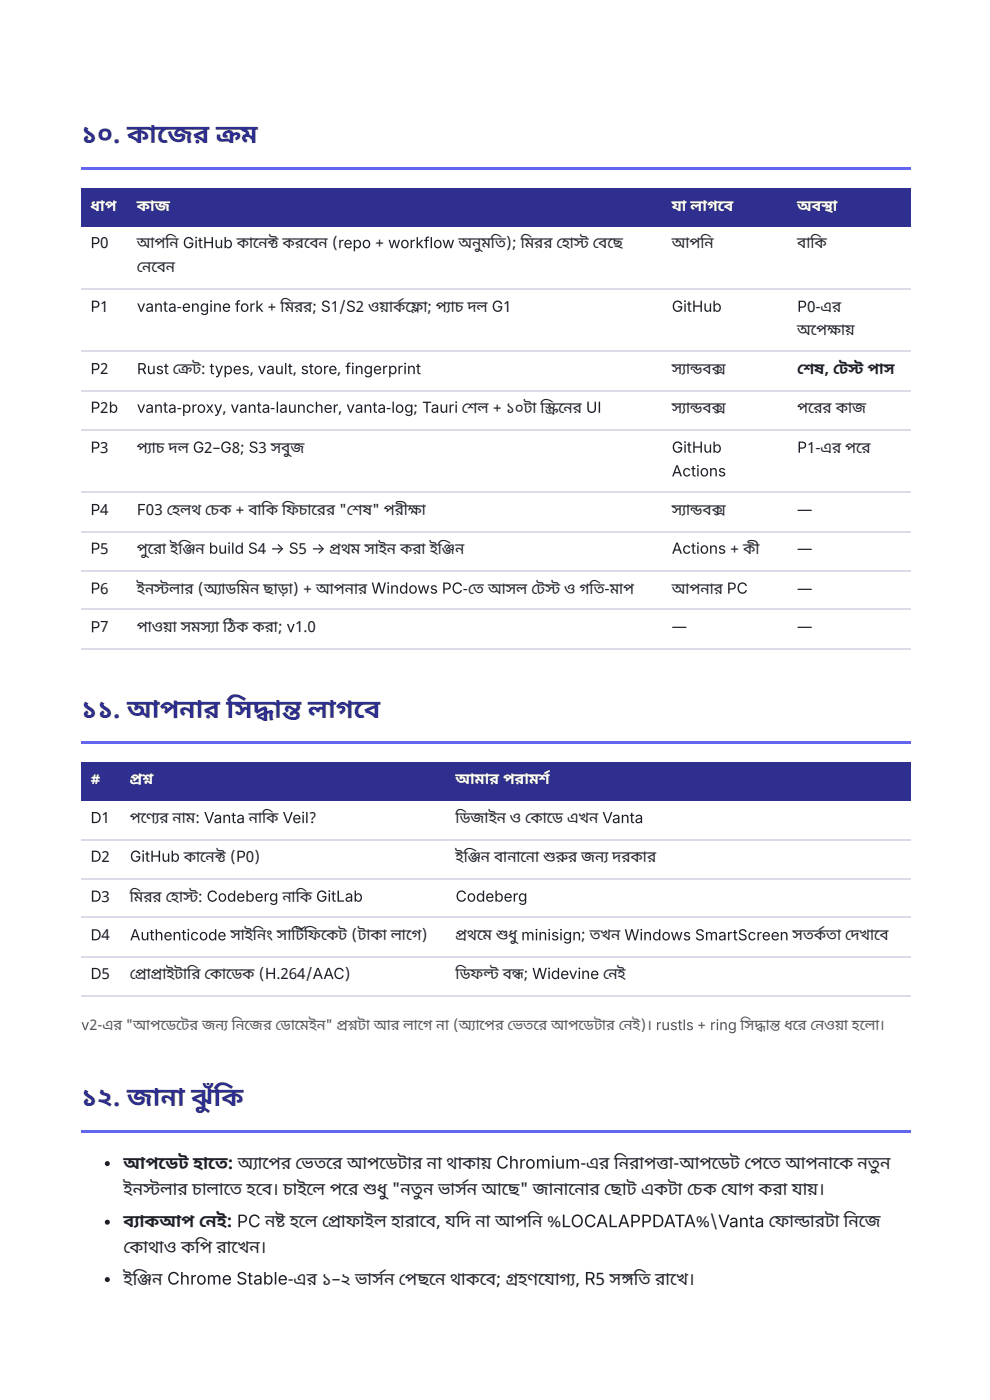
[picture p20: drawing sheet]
<svg xmlns="http://www.w3.org/2000/svg" width="210mm" height="297mm" viewBox="0 0 210 297" stroke-linecap="round" stroke-linejoin="round" font-family="sans-serif">
<defs><g id="words">
<g font-size="5.5" fill="#2e2f8f">
<text x="17.2" y="30.4">১০. কা</text>
<text x="33.3" y="30.4">জে</text>
<text x="40.9" y="30.4">র কম</text>
<text x="45.8" y="30.4">্</text>
<text x="45.8" y="30.4">র</text>
<text x="17.2" y="152.4">১১. আপনা র সি দ্ধা</text>
<text x="59.8" y="152.4">ন লা গবে</text>
<text x="59.8" y="152.4">্</text>
<text x="59.8" y="152.4">ত</text>
<text x="17.2" y="234.7">১২. জ</text>
<text x="27" y="234.7">া</text>
<text x="34.1" y="234.7">না</text>
<text x="40.6" y="234.7">ঝুঁ কি</text>
</g>
<g font-size="3.7" fill="#1d1f27">
<text x="26.2" y="247.9">আপডে</text>
<text x="37.8" y="247.9">ট হা তে</text>
<text x="48.3" y="247.9">: অ্যা</text>
<text x="55.6" y="247.9">পে</text>
<text x="59.5" y="247.9">র ভে</text>
<text x="66.6" y="247.9">তরে</text>
<text x="73.6" y="247.9">আপডে</text>
<text x="84.3" y="247.9">টা র না</text>
<text x="94.7" y="247.9">থা কা য় Chromium-এর নি রা পত্তা</text>
<text x="142.8" y="247.9">-আপডে</text>
<text x="154.8" y="247.9">ট পে</text>
<text x="161.7" y="247.9">তে</text>
<text x="166.5" y="247.9">আপনা কে</text>
<text x="181.8" y="247.9">নতু ন</text>
<text x="26.2" y="253.5">ইনসলা র চা লা তে</text>
<text x="30.4" y="253.5">্</text>
<text x="30.4" y="253.5">ট</text>
<text x="52.3" y="253.5">হবে</text>
<text x="57.7" y="253.5">। চা ইলে</text>
<text x="69.9" y="253.5">পরে</text>
<text x="77" y="253.5">শধু &quot;নতু ন ভা র্স ন আছে</text>
<text x="77" y="253.5">ু</text>
<text x="110.2" y="253.5">&quot; জ</text>
<text x="113" y="253.5">া</text>
<text x="117.3" y="253.5">না নো</text>
<text x="125" y="253.5">র ছো</text>
<text x="132.9" y="253.5">ট একটা</text>
<text x="145.7" y="253.5">চে</text>
<text x="149" y="253.5">ক যো</text>
<text x="157.5" y="253.5">গ করা</text>
<text x="167.9" y="253.5">যা য় ।</text>
<text x="26.2" y="260.4">ব্যা</text>
<text x="30.7" y="260.4">কআপ নে</text>
<text x="46" y="260.4">ই: PC নষ হলে</text>
<text x="58.4" y="260.4">্</text>
<text x="58.4" y="260.4">ট</text>
<text x="68.3" y="260.4">প্রো</text>
<text x="73.3" y="260.4">ফা ইল হা রা বে</text>
<text x="92.5" y="260.4">, যদি</text>
<text x="100.8" y="260.4">না</text>
<text x="105" y="260.4">আপনি</text>
<text x="116" y="260.4">%LOCALAPPDATA%\Vanta ফো</text>
<text x="168.3" y="260.4">ল্ডা</text>
<text x="172.7" y="260.4">রটা</text>
<text x="178.9" y="260.4">নি জে</text>
<text x="26.2" y="265.9">কো</text>
<text x="31.4" y="265.9">থা ও কপি</text>
<text x="45.9" y="265.9">রা খে</text>
<text x="52.9" y="265.9">ন।</text>
<text x="26.2" y="272.5">ইঞ্জি</text>
<text x="32.3" y="272.5">ন Chrome Stable-এর ১–২ ভা র্স ন পে</text>
<text x="88.5" y="272.5">ছনে</text>
<text x="95.4" y="272.5">থা কবে</text>
<text x="105.2" y="272.5">; গহণযো</text>
<text x="107.2" y="272.5">্</text>
<text x="107.2" y="272.5">র</text>
<text x="118.6" y="272.5">গ্য , R5 সঙতি</text>
<text x="131.7" y="272.5">্</text>
<text x="131.7" y="272.5">গ</text>
<text x="138.9" y="272.5">রা খে</text>
<text x="145.9" y="272.5">।</text>
</g>
<g font-size="3.2" fill="#fff">
<text x="19.2" y="44.7">ধা প</text>
<text x="29" y="44.7">কা</text>
<text x="32.8" y="44.7">জ</text>
<text x="142.4" y="44.7">যা</text>
<text x="146.4" y="44.7">লা গবে</text>
<text x="169" y="44.7">অবস্থা</text>
<text x="19.2" y="166.4">#</text>
<text x="27.5" y="166.4">পশ</text>
<text x="27.5" y="166.4">্্</text>
<text x="27.5" y="166.4">রন</text>
<text x="96.6" y="166.4">আমা র পরা মর্শ</text>
</g>
<g font-size="3.2" fill="#1d1f27">
<text x="19.2" y="52.7">P0</text>
<text x="29" y="52.7">আপনি</text>
<text x="38.8" y="52.7">GitHub কা নে</text>
<text x="56.7" y="52.7">ক করবে</text>
<text x="56.7" y="52.7">্</text>
<text x="56.7" y="52.7">ট</text>
<text x="67.5" y="52.7">ন (repo + workflow অনু মতি ); মি রর হো</text>
<text x="102.1" y="52.7">নু</text>
<text x="121.7" y="52.7">স বে</text>
<text x="121.7" y="52.7">্</text>
<text x="121.7" y="52.7">ট</text>
<text x="128.8" y="52.7">ছে</text>
<text x="142.4" y="52.7">আপনি</text>
<text x="169" y="52.7">বা কি</text>
<text x="29" y="57.7">নে</text>
<text x="32.1" y="57.7">বে</text>
<text x="35.2" y="57.7">ন</text>
<text x="19.2" y="66.1">P1</text>
<text x="29" y="66.1">vanta-engine fork + মি রর; S1/S2 ওয়া র্ক ফ্লো</text>
<text x="90.6" y="66.1">; প্যা</text>
<text x="96.4" y="66.1">চ দল G1</text>
<text x="142.4" y="66.1">GitHub</text>
<text x="169" y="66.1">P0-এর</text>
<text x="169" y="71.2">অপে</text>
<text x="175.4" y="71.2">ক্ষা</text>
<text x="179.2" y="71.2">য়</text>
<text x="19.2" y="79.4">P2</text>
<text x="29" y="79.4">Rust ক্রে</text>
<text x="40.8" y="79.4">ট: types, vault, store, fingerprint</text>
<text x="142.4" y="79.4">স্যা</text>
<text x="146.3" y="79.4">নবক</text>
<text x="146.3" y="79.4">্ ্</text>
<text x="146.3" y="79.4">ড স</text>
<text x="169" y="79.4">শে</text>
<text x="172.6" y="79.4">ষ, টে</text>
<text x="179.9" y="79.4">স পা স</text>
<text x="179.9" y="79.4">্</text>
<text x="179.9" y="79.4">ট</text>
<text x="19.2" y="87.6">P2b</text>
<text x="29" y="87.6">vanta-proxy, vanta-launcher, vanta-log; Tauri শে</text>
<text x="101.3" y="87.6">ল + ১০টা</text>
<text x="114.6" y="87.6">স্ক্রি</text>
<text x="118.4" y="87.6">নে</text>
<text x="121.5" y="87.6">র UI</text>
<text x="142.4" y="87.6">স্যা</text>
<text x="146.3" y="87.6">নবক</text>
<text x="146.3" y="87.6">্ ্</text>
<text x="146.3" y="87.6">ড স</text>
<text x="169" y="87.6">পরে</text>
<text x="174.4" y="87.6">র কা জ</text>
<text x="19.2" y="96">P3</text>
<text x="29" y="96">প্যা</text>
<text x="33" y="96">চ দল G2–G8; S3 সবু জ</text>
<text x="61.6" y="96">বু</text>
<text x="142.4" y="96">GitHub</text>
<text x="142.4" y="101.1">Actions</text>
<text x="169" y="96">P1-এর পরে</text>
<text x="19.2" y="109.3">P4</text>
<text x="29" y="109.3">F03 হে</text>
<text x="38.2" y="109.3">লথ চে</text>
<text x="46.5" y="109.3">ক + বা কি</text>
<text x="59.8" y="109.3">ফি চা রে</text>
<text x="69.1" y="109.3">র &quot;শে</text>
<text x="76.8" y="109.3">ষ&quot; পরী ক্ষা</text>
<text x="142.4" y="109.3">স্যা</text>
<text x="146.3" y="109.3">নবক</text>
<text x="146.3" y="109.3">্ ্</text>
<text x="146.3" y="109.3">ড স</text>
<text x="169" y="109.3">—</text>
<text x="19.2" y="117.5">P5</text>
<text x="29" y="117.5">পু রোপুরো</text>
<text x="36.1" y="117.5">ইঞ্জি</text>
<text x="41.5" y="117.5">ন build S4 → S5 → পথম সা ইন করা</text>
<text x="69.9" y="117.5">্</text>
<text x="69.9" y="117.5">র</text>
<text x="91.1" y="117.5">ইঞ্জি</text>
<text x="96.5" y="117.5">ন</text>
<text x="142.4" y="117.5">Actions + কী</text>
<text x="169" y="117.5">—</text>
<text x="19.2" y="125.9">P6</text>
<text x="29" y="125.9">ইনসলা র (অ্যা</text>
<text x="32.7" y="125.9">্</text>
<text x="32.7" y="125.9">ট</text>
<text x="47.8" y="125.9">ডমি ন ছা ড়া</text>
<text x="62.1" y="125.9">) + আপনা র Windows PC-তে</text>
<text x="103.5" y="125.9">আসল টে</text>
<text x="115.6" y="125.9">স ও গতি -মা প</text>
<text x="115.6" y="125.9">্</text>
<text x="115.6" y="125.9">ট</text>
<text x="142.4" y="125.9">আপনা র PC</text>
<text x="169" y="125.9">—</text>
<text x="19.2" y="134.1">P7</text>
<text x="29" y="134.1">পা ওয়া</text>
<text x="38.3" y="134.1">সমস্যা</text>
<text x="47.3" y="134.1">ঠক করা ; v1.0</text>
<text x="47.3" y="134.1">ি</text>
<text x="142.4" y="134.1">—</text>
<text x="169" y="134.1">—</text>
<text x="19.2" y="174.6">D1</text>
<text x="27.5" y="174.6">পণ্যে</text>
<text x="33.8" y="174.6">র না ম: Vanta না কি</text>
<text x="59.9" y="174.6">Veil?</text>
<text x="96.6" y="174.6">ডি জ</text>
<text x="99.8" y="174.6">া</text>
<text x="103.6" y="174.6">ইন ও কো</text>
<text x="116" y="174.6">ডে</text>
<text x="120.2" y="174.6">এখন Vanta</text>
<text x="19.2" y="182.8">D2</text>
<text x="27.5" y="182.8">GitHub কা নে</text>
<text x="45.5" y="182.8">ক (P0)</text>
<text x="45.5" y="182.8">্</text>
<text x="45.5" y="182.8">ট</text>
<text x="96.6" y="182.8">ইঞ্জি</text>
<text x="102" y="182.8">ন বা না নো</text>
<text x="115.2" y="182.8">শরর জন্য</text>
<text x="115.2" y="182.8">ুু</text>
<text x="129.8" y="182.8">দরকা র</text>
<text x="19.2" y="191.3">D3</text>
<text x="27.5" y="191.3">মি রর হো</text>
<text x="38.8" y="191.3">স: Codeberg না কি</text>
<text x="38.8" y="191.3">্</text>
<text x="38.8" y="191.3">ট</text>
<text x="67" y="191.3">GitLab</text>
<text x="96.6" y="191.3">Codeberg</text>
<text x="19.2" y="199.5">D4</text>
<text x="27.5" y="199.5">Authenticode সা ইনিং</text>
<text x="58.7" y="199.5">সা র্টি ফি কে</text>
<text x="71.8" y="199.5">ট (টা কা</text>
<text x="82.9" y="199.5">লা গে</text>
<text x="89.3" y="199.5">)</text>
<text x="96.6" y="199.5">পথমে</text>
<text x="96.6" y="199.5">্</text>
<text x="96.6" y="199.5">র</text>
<text x="105.1" y="199.5">শধু minisign; তখন Windows SmartScreen সতর্ক তা</text>
<text x="105.1" y="199.5">ু</text>
<text x="179.2" y="199.5">দে</text>
<text x="182.2" y="199.5">খা বে</text>
<text x="19.2" y="207.7">D5</text>
<text x="27.5" y="207.7">প্রো</text>
<text x="32" y="207.7">প্রা</text>
<text x="35.3" y="207.7">ইটা রি</text>
<text x="43.3" y="207.7">কো</text>
<text x="47.9" y="207.7">ডে</text>
<text x="51.4" y="207.7">ক (H.264/AAC)</text>
<text x="96.6" y="207.7">ডি ফল বন; Widevine নে</text>
<text x="102.5" y="207.7">্</text>
<text x="102.5" y="207.7">ট</text>
<text x="108.5" y="207.7">্</text>
<text x="108.5" y="207.7">ধ</text>
<text x="130.9" y="207.7">ই</text>
</g>
<g font-size="3.1" fill="#555">
<text x="17.2" y="218.5">v2-এর &quot;আপডে</text>
<text x="37.4" y="218.5">টে</text>
<text x="40.2" y="218.5">র জন্য</text>
<text x="49.2" y="218.5">নি জে</text>
<text x="55.8" y="218.5">র ডো</text>
<text x="62.5" y="218.5">মে</text>
<text x="65.5" y="218.5">ইন&quot; পশটা</text>
<text x="71.4" y="218.5">্্</text>
<text x="71.4" y="218.5">রন</text>
<text x="79.2" y="218.5">আর লা গে</text>
<text x="92.5" y="218.5">না</text>
<text x="96" y="218.5">(অ্যা</text>
<text x="101.7" y="218.5">পে</text>
<text x="105" y="218.5">র ভে</text>
<text x="110.9" y="218.5">তরে</text>
<text x="116.8" y="218.5">আপডে</text>
<text x="125.9" y="218.5">টা র নে</text>
<text x="134.1" y="218.5">ই)। rustls + ring সি দ্ধা</text>
<text x="163.2" y="218.5">ন ধরে</text>
<text x="163.2" y="218.5">্</text>
<text x="163.2" y="218.5">ত</text>
<text x="171.8" y="218.5">নে</text>
<text x="174.8" y="218.5">ওয়া</text>
<text x="180.6" y="218.5">হলো</text>
<text x="186.4" y="218.5">।</text>
</g>
</g></defs>
<path d="M17.2 35.5h175.9v.5h-175.9z" fill="#6366f1"/>
<g fill="#2e2f8f">
<path d="M17.2 40h9.8v8.2h-9.8z"/>
<path d="M27 40h113.5v8.2h-113.5z"/>
<path d="M140.5 40h26.5v8.2h-26.5z"/>
<path d="M167 40h26.1v8.2h-26.1z"/>
</g>
<path d="M17.2 61.3h175.9M17.2 74.5h175.9M17.2 82.9h175.9M17.2 91.1h175.9M17.2 104.4h175.9M17.2 112.8h175.9M17.2 121h175.9M17.2 129.2h175.9M17.2 137.7h175.9" fill="none" stroke="#d9dbe8" stroke-width=".26"/>
<path d="M17.2 157.2h175.9v.5h-175.9z" fill="#6366f1"/>
<g fill="#2e2f8f">
<path d="M17.2 161.7h8.5v8.2h-8.5z"/>
<path d="M25.7 161.7h69v8.2h-69z"/>
<path d="M94.7 161.7h98.4v8.2h-98.4z"/>
</g>
<path d="M17.2 178.2h175.9M17.2 186.4h175.9M17.2 194.6h175.9M17.2 203.1h175.9M17.2 211.3h175.9" fill="none" stroke="#d9dbe8" stroke-width=".26"/>
<path d="M17.2 239.7h175.9v.5h-175.9z" fill="#6366f1"/>
<g fill="#1d1f27">
<circle cx="22.8" cy="246.9" r=".53"/>
<circle cx="22.8" cy="259.3" r=".53"/>
<circle cx="22.8" cy="271.5" r=".53"/>
</g>
<use href="#words"/>
</svg>
